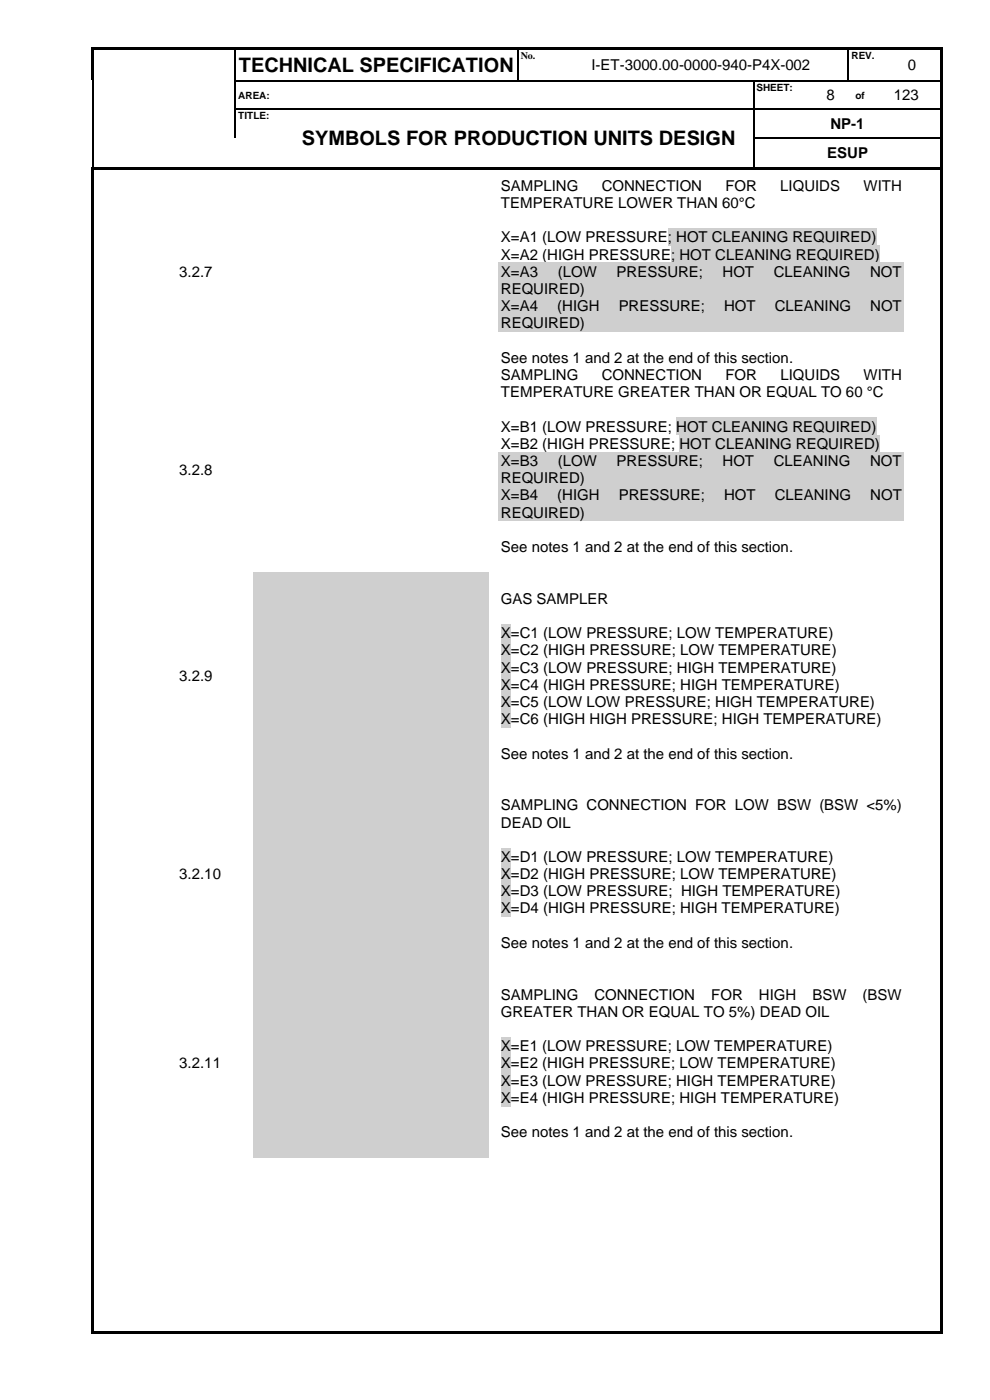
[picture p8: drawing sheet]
<svg xmlns="http://www.w3.org/2000/svg" width="210mm" height="297mm" viewBox="0 0 210 297" stroke-linecap="round" stroke-linejoin="round" font-family="sans-serif">
<defs><g id="words">
<g font-size="4.2">
<text x="50.6" y="15.3">TECHNICAL SPECIFICATION</text>
<text x="64" y="30.9">SYMBOLS FOR PRODUCTION UNITS DESIGN</text>
</g>
<g font-size="3.2">
<text x="125.5" y="14.9">I-ET-3000.00-0000-940-P4X-002</text>
<text x="192.6" y="14.9">0</text>
<text x="175.3" y="21.3">8</text>
<text x="189.6" y="21.3">123</text>
<text x="176.2" y="27.3">NP-1</text>
<text x="175.5" y="33.6">ESUP</text>
<text x="106.3" y="40.5">SAMPLING</text>
<text x="127.6" y="40.5">CONNECTION</text>
<text x="153.9" y="40.5">FOR</text>
<text x="165.5" y="40.5">LIQUIDS</text>
<text x="183.2" y="40.5">WITH</text>
<text x="106.3" y="44.1">TEMPERATURE LOWER THAN 60°C</text>
<text x="106.3" y="51.4">X=A1 (LOW PRESSURE</text>
<text x="141.7" y="51.4">; HOT CLEANING REQUIRED)</text>
<text x="38" y="58.7">3.2.7</text>
<text x="106.3" y="55.1">X=A2 (HIGH PRESSURE</text>
<text x="106.3" y="58.7">X=A3</text>
<text x="118.3" y="58.7">(LOW</text>
<text x="130.8" y="58.7">PRESSURE;</text>
<text x="142.3" y="55.1">; HOT CLEANING REQUIRED)</text>
<text x="153.3" y="58.7">HOT</text>
<text x="164.2" y="58.7">CLEANING</text>
<text x="184.6" y="58.7">NOT</text>
<text x="106.3" y="62.4">REQUIRED)</text>
<text x="106.3" y="66">X=A4</text>
<text x="106.3" y="69.7">REQUIRED)</text>
<text x="118.2" y="66">(HIGH</text>
<text x="131.2" y="66">PRESSURE;</text>
<text x="153.6" y="66">HOT</text>
<text x="164.3" y="66">CLEANING</text>
<text x="184.6" y="66">NOT</text>
<text x="106.3" y="77">See notes 1 and 2 at the end of this section.</text>
<text x="106.3" y="80.7">SAMPLING</text>
<text x="127.6" y="80.7">CONNECTION</text>
<text x="153.9" y="80.7">FOR</text>
<text x="165.6" y="80.7">LIQUIDS</text>
<text x="183.2" y="80.7">WITH</text>
<text x="106.3" y="84.3">TEMPERATURE GREATER THAN OR EQUAL TO 60 °C</text>
<text x="106.3" y="91.6">X=B1 (LOW PRESSURE;</text>
<text x="106.3" y="95.2">X=B2 (HIGH PRESSURE;</text>
<text x="143.5" y="91.6">HOT CLEANING REQUIRED)</text>
<text x="144.1" y="95.2">HOT CLEANING REQUIRED)</text>
<text x="38" y="100.7">3.2.8</text>
<text x="106.3" y="98.9">X=B3</text>
<text x="118.3" y="98.9">(LOW</text>
<text x="130.8" y="98.9">PRESSURE;</text>
<text x="153.3" y="98.9">HOT</text>
<text x="164.2" y="98.9">CLEANING</text>
<text x="184.6" y="98.9">NOT</text>
<text x="106.3" y="102.5">REQUIRED)</text>
<text x="106.3" y="106.2">X=B4</text>
<text x="118.2" y="106.2">(HIGH</text>
<text x="131.3" y="106.2">PRESSURE;</text>
<text x="153.6" y="106.2">HOT</text>
<text x="164.4" y="106.2">CLEANING</text>
<text x="184.6" y="106.2">NOT</text>
<text x="106.3" y="109.8">REQUIRED)</text>
<text x="106.3" y="117.2">See notes 1 and 2 at the end of this section.</text>
<text x="106.3" y="128.1">GAS SAMPLER</text>
<text x="106.3" y="135.4">X</text>
<text x="108.4" y="135.4">=C1 (LOW PRESSURE; LOW TEMPERATURE)</text>
<text x="106.3" y="139">X</text>
<text x="106.3" y="142.7">X</text>
<text x="108.4" y="139">=C2 (HIGH PRESSURE; LOW TEMPERATURE)</text>
<text x="108.4" y="142.7">=C3 (LOW PRESSURE; HIGH TEMPERATURE)</text>
<text x="38" y="144.5">3.2.9</text>
<text x="106.3" y="146.4">X</text>
<text x="108.4" y="146.4">=C4 (HIGH PRESSURE; HIGH TEMPERATURE)</text>
<text x="106.3" y="150">X</text>
<text x="106.3" y="153.7">X</text>
<text x="108.4" y="150">=C5 (LOW LOW PRESSURE; HIGH TEMPERATURE)</text>
<text x="108.4" y="153.7">=C6 (HIGH HIGH PRESSURE; HIGH TEMPERATURE)</text>
<text x="106.3" y="161">See notes 1 and 2 at the end of this section.</text>
<text x="106.3" y="171.9">SAMPLING CONNECTION FOR LOW BSW (BSW &lt;5%)</text>
<text x="106.3" y="175.6">DEAD OIL</text>
<text x="106.3" y="182.9">X</text>
<text x="108.4" y="182.9">=D1 (LOW PRESSURE; LOW TEMPERATURE)</text>
<text x="38" y="186.5">3.2.10</text>
<text x="106.3" y="186.5">X</text>
<text x="106.3" y="190.2">X</text>
<text x="108.4" y="186.5">=D2 (HIGH PRESSURE; LOW TEMPERATURE)</text>
<text x="108.4" y="190.2">=D3 (LOW PRESSURE; HIGH TEMPERATURE)</text>
<text x="106.3" y="193.8">X</text>
<text x="108.4" y="193.8">=D4 (HIGH PRESSURE; HIGH TEMPERATURE)</text>
<text x="106.3" y="201.2">See notes 1 and 2 at the end of this section.</text>
<text x="106.3" y="212.1">SAMPLING</text>
<text x="106.3" y="215.7">GREATER THAN OR EQUAL TO 5%) DEAD OIL</text>
<text x="126.1" y="212.1">CONNECTION</text>
<text x="150.9" y="212.1">FOR</text>
<text x="161" y="212.1">HIGH</text>
<text x="172.3" y="212.1">BSW</text>
<text x="183" y="212.1">(BSW</text>
<text x="38" y="226.7">3.2.11</text>
<text x="106.3" y="223">X</text>
<text x="106.3" y="226.7">X</text>
<text x="108.4" y="223">=E1 (LOW PRESSURE; LOW TEMPERATURE)</text>
<text x="108.4" y="226.7">=E2 (HIGH PRESSURE; LOW TEMPERATURE)</text>
<text x="106.3" y="230.3">X</text>
<text x="108.4" y="230.3">=E3 (LOW PRESSURE; HIGH TEMPERATURE)</text>
<text x="106.3" y="234">X</text>
<text x="108.4" y="234">=E4 (HIGH PRESSURE; HIGH TEMPERATURE)</text>
<text x="106.3" y="241.3">See notes 1 and 2 at the end of this section.</text>
</g>
<g font-size="2.1">
<text x="110.5" y="12.5">No.</text>
<text x="180.6" y="12.5">REV.</text>
<text x="50.6" y="20.9">AREA:</text>
<text x="160.5" y="19.3">SHEET:</text>
<text x="181.5" y="20.9">of</text>
<text x="50.6" y="25.2">TITLE:</text>
</g>
</g></defs>
<g fill="#000">
<path d="M19.3 10h.6v.5h-.6z" fill-rule="evenodd"/>
<path d="M19.3 10h.6v.5h-.6z" fill-rule="evenodd"/>
<path d="M19.3 10.5h.6v6.5h-.6z" fill-rule="evenodd"/>
<path d="M19.6 17h.3v.3h-.3z" fill-rule="evenodd"/>
<path d="M19.9 10h29.9v.5h-29.9z" fill-rule="evenodd"/>
<path d="M49.8 10.5h.2z" fill-rule="evenodd"/>
<path d="M49.8 10h.5v.5h-.5z" fill-rule="evenodd"/>
<path d="M49.8 17h.2v.3h-.2z" fill-rule="evenodd"/>
<path d="M50.3 10h59.5v.5h-59.5z" fill-rule="evenodd"/>
<path d="M109.8 10.5h.3z" fill-rule="evenodd"/>
<path d="M109.8 10h.5v.5h-.5z" fill-rule="evenodd"/>
<path d="M109.8 17h.3v.3h-.3z" fill-rule="evenodd"/>
<path d="M110.3 10h7.2v.5h-7.2z" fill-rule="evenodd"/>
<path d="M117.5 10h.5v.5h-.5z" fill-rule="evenodd"/>
<path d="M117.5 17h.2v.3h-.2z" fill-rule="evenodd"/>
<path d="M118 10h61.9v.5h-61.9z" fill-rule="evenodd"/>
<path d="M159.8 17h.3v.3h-.3z" fill-rule="evenodd"/>
<path d="M172.5 17h.3v.3h-.3z" fill-rule="evenodd"/>
<path d="M179.9 10.5h.2z" fill-rule="evenodd"/>
<path d="M179.9 10h.5v.5h-.5z" fill-rule="evenodd"/>
<path d="M179.9 17h.2v.3h-.2z" fill-rule="evenodd"/>
<path d="M180.1 17h.3v.3h-.3z" fill-rule="evenodd"/>
<path d="M180.4 10h7.1v.5h-7.1z" fill-rule="evenodd"/>
<path d="M185 17h.2v.3h-.2z" fill-rule="evenodd"/>
<path d="M187.5 10h.5v.5h-.5z" fill-rule="evenodd"/>
<path d="M187.5 17h.2v.3h-.2z" fill-rule="evenodd"/>
<path d="M188 10h11.6v.5h-11.6z" fill-rule="evenodd"/>
<path d="M199.6 10h.5v.5h-.5z" fill-rule="evenodd"/>
<path d="M199.6 10h.5v.5h-.5z" fill-rule="evenodd"/>
<path d="M199.6 10.5h.5v6.5h-.5z" fill-rule="evenodd"/>
<path d="M199.6 17h.5v.3h-.5z" fill-rule="evenodd"/>
<path d="M19.5 35.4h.5v.6h-.5z" fill-rule="evenodd"/>
<path d="M19.5 35.4h.5v.5h-.5z" fill-rule="evenodd"/>
<path d="M19.6 23h.3v.2h-.3z" fill-rule="evenodd"/>
<path d="M19.6 29.2h.3v.3h-.3z" fill-rule="evenodd"/>
<path d="M20 35.4h.5v.5h-.5z" fill-rule="evenodd"/>
<path d="M20.5 35.4h29.4v.5h-29.4z" fill-rule="evenodd"/>
<path d="M49.8 23h.2v.2h-.2z" fill-rule="evenodd"/>
<path d="M49.9 35.4h.5v.5h-.5z" fill-rule="evenodd"/>
<path d="M50.4 35.4h9.8v.5h-9.8z" fill-rule="evenodd"/>
<path d="M60.2 23h.3v.2h-.3z" fill-rule="evenodd"/>
<path d="M60.2 35.4h.6v.5h-.6z" fill-rule="evenodd"/>
<path d="M60.8 35.4h99v.5h-99z" fill-rule="evenodd"/>
<path d="M159.8 23h.3v.2h-.3z" fill-rule="evenodd"/>
<path d="M159.8 29.2h.3v.3h-.3z" fill-rule="evenodd"/>
<path d="M159.8 35.4h.6v.5h-.6z" fill-rule="evenodd"/>
<path d="M160.4 35.4h39.2v.5h-39.2z" fill-rule="evenodd"/>
<path d="M172.5 23h.3v.2h-.3z" fill-rule="evenodd"/>
<path d="M180 23h.2v.2h-.2z" fill-rule="evenodd"/>
<path d="M185 23h.2v.2h-.2z" fill-rule="evenodd"/>
<path d="M199.6 17.3h.5v5.7h-.5z" fill-rule="evenodd"/>
<path d="M199.6 23h.5v.2h-.5z" fill-rule="evenodd"/>
<path d="M199.6 23.2h.5v6h-.5z" fill-rule="evenodd"/>
<path d="M199.6 29.2h.5v.3h-.5z" fill-rule="evenodd"/>
<path d="M199.6 29.5h.5v5.9h-.5z" fill-rule="evenodd"/>
<path d="M199.6 35.4h.5v.6h-.5z" fill-rule="evenodd"/>
<path d="M19.5 36h.5v246.5h-.5z" fill-rule="evenodd"/>
<path d="M19.5 282.5h.5v.5h-.5z" fill-rule="evenodd"/>
<path d="M19.5 282.5h.5v.5h-.5z" fill-rule="evenodd"/>
<path d="M20 282.5h179.6v.5h-179.6z" fill-rule="evenodd"/>
<path d="M199.6 36h.5v246.5h-.5z" fill-rule="evenodd"/>
<path d="M199.6 282.5h.5v.5h-.5z" fill-rule="evenodd"/>
<path d="M199.6 282.5h.5v.5h-.5z" fill-rule="evenodd"/>
</g>
<g fill="none" stroke="#000" stroke-width=".25">
<path d="M19.7 17.3v5.7M49.9 10.5v6.5M49.9 17.3v5.7M50 17.1h59.8M110 10.5v6.5M110.1 17.1h7.4M117.7 17.1h42.1M160 17.3v5.7M160.1 17.1h12.4M172.8 17.1h7.1M180 10.5v6.5M180.4 17.1h4.6"/>
<path d="M185.2 17.1h2.3M187.7 17.1h11.9M19.7 23.2v6M19.7 29.5v5.9M49.9 23.2v6M50 23.1h10.2M60.5 23.1h99.3M160 23.2v6M160 29.5v5.9M160.1 23.1h12.4M160.1 29.3h39.5M172.8 23.1h7.2"/>
<path d="M180.2 23.1h4.8M185.2 23.1h14.4"/>
</g>
<g fill="#d0cece">
<path d="M141.7 48.5h44.3v3.6h-44.3z" fill-rule="evenodd"/>
<path d="M142.3 52.1h44.4v3.7h-44.4z" fill-rule="evenodd"/>
<path d="M105.8 55.8h86v3.6h-86z" fill-rule="evenodd"/>
<path d="M105.8 59.4h86v3.7h-86z" fill-rule="evenodd"/>
<path d="M105.8 63.1h86v3.6h-86z" fill-rule="evenodd"/>
<path d="M105.8 66.7h86v3.7h-86z" fill-rule="evenodd"/>
<path d="M143.5 88.6h42.5v3.7h-42.5z" fill-rule="evenodd"/>
<path d="M144.1 92.3h42.6v3.6h-42.6z" fill-rule="evenodd"/>
<path d="M105.8 95.9h86v3.7h-86z" fill-rule="evenodd"/>
<path d="M105.8 99.6h86v3.6h-86z" fill-rule="evenodd"/>
<path d="M105.8 103.2h86v3.7h-86z" fill-rule="evenodd"/>
<path d="M105.8 106.9h86v3.6h-86z" fill-rule="evenodd"/>
<path d="M53.8 121.5h50v43.8h-50z" fill-rule="evenodd"/>
<path d="M55 128.9h47.5v29h-47.5z" fill-rule="evenodd"/>
<path d="M106.3 132.4h2.1v3.7h-2.1z" fill-rule="evenodd"/>
<path d="M106.3 136.1h2.1v3.7h-2.1z" fill-rule="evenodd"/>
<path d="M106.3 139.8h2.1v3.6h-2.1z" fill-rule="evenodd"/>
<path d="M106.3 143.4h2.1v3.6h-2.1z" fill-rule="evenodd"/>
<path d="M106.3 147h2.1v3.7h-2.1z" fill-rule="evenodd"/>
<path d="M106.3 150.7h2.1v3.7h-2.1z" fill-rule="evenodd"/>
<path d="M53.8 165.3h50v40.2h-50z" fill-rule="evenodd"/>
<path d="M55 170h47.5v30.8h-47.5z" fill-rule="evenodd"/>
<path d="M106.3 179.9h2.1v3.7h-2.1z" fill-rule="evenodd"/>
<path d="M106.3 183.6h2.1v3.6h-2.1z" fill-rule="evenodd"/>
<path d="M106.3 187.2h2.1v3.7h-2.1z" fill-rule="evenodd"/>
<path d="M106.3 190.9h2.1v3.6h-2.1z" fill-rule="evenodd"/>
<path d="M53.8 205.5h50v40.2h-50z" fill-rule="evenodd"/>
<path d="M55 209.3h47.5v32.5h-47.5z" fill-rule="evenodd"/>
<path d="M106.3 220.1h2.1v3.6h-2.1z" fill-rule="evenodd"/>
<path d="M106.3 223.7h2.1v3.7h-2.1z" fill-rule="evenodd"/>
<path d="M106.3 227.4h2.1v3.6h-2.1z" fill-rule="evenodd"/>
<path d="M106.3 231h2.1v3.7h-2.1z" fill-rule="evenodd"/>
</g>
<use href="#words"/>
</svg>
